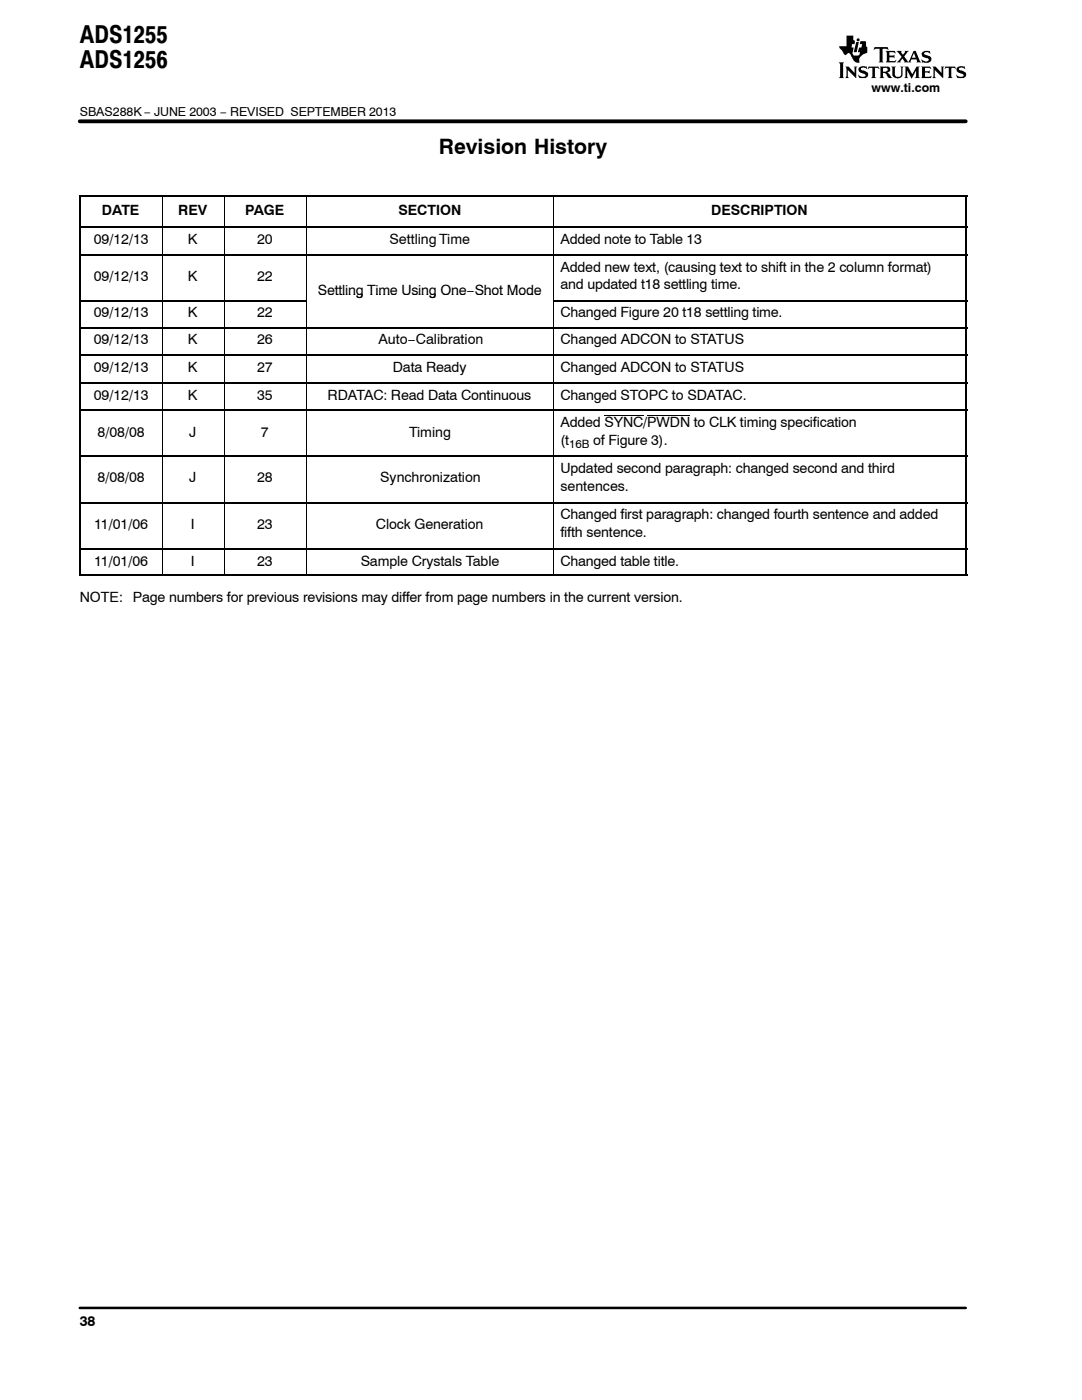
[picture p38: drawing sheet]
<svg xmlns="http://www.w3.org/2000/svg" width="216mm" height="279mm" viewBox="0 0 216 279" stroke-linecap="round" stroke-linejoin="round" font-family="sans-serif">
<defs><g id="words">
<g font-size="4.9">
<text x="15.9" y="8.6">ADS1255</text>
<text x="15.9" y="13.5">ADS1256</text>
</g>
<text font-size="4.2" x="87.5" y="30.6">Revision History</text>
<g font-size="2.8">
<text x="20.3" y="42.9">DATE</text>
<text x="35.6" y="42.9">REV</text>
<text x="48.9" y="42.9">PAGE</text>
<text x="79.5" y="42.9">SECTION</text>
<text x="141.9" y="42.9">DESCRIPTION</text>
<text x="18.7" y="48.7">09/12/13</text>
<text x="37.5" y="48.7">K</text>
<text x="51.3" y="48.7">20</text>
<text x="77.7" y="48.7">Settling Time</text>
<text x="111.8" y="48.7">Added note to Table 13</text>
<text x="18.7" y="56">09/12/13</text>
<text x="37.5" y="56">K</text>
<text x="51.3" y="56">22</text>
<text x="63.4" y="58.9">Settling Time Using One−Shot Mode</text>
<text x="63.4" y="58.9">Settling Time Using One Shot Mode</text>
<text x="111.8" y="54.2">Added new text, (causing text to shift in the 2 column format)</text>
<text x="111.8" y="57.7">and updated t18 settling time.</text>
<text x="18.7" y="63.3">09/12/13</text>
<text x="37.5" y="63.3">K</text>
<text x="51.3" y="63.3">22</text>
<text x="111.8" y="63.3">Changed Figure 20 t18 settling time.</text>
<text x="18.7" y="68.7">09/12/13</text>
<text x="37.5" y="68.7">K</text>
<text x="51.3" y="68.7">26</text>
<text x="75.5" y="68.7">Auto−Calibration</text>
<text x="111.8" y="68.7">Changed ADCON to STATUS</text>
<text x="18.7" y="74.3">09/12/13</text>
<text x="37.5" y="74.3">K</text>
<text x="51.3" y="74.3">27</text>
<text x="78.4" y="74.3">Data Ready</text>
<text x="111.8" y="74.3">Changed ADCON to STATUS</text>
<text x="18.7" y="79.8">09/12/13</text>
<text x="37.5" y="79.8">K</text>
<text x="51.3" y="79.8">35</text>
<text x="65.4" y="79.8">RDATAC: Read Data Continuous</text>
<text x="111.8" y="79.8">Changed STOPC to SDATAC.</text>
<text x="19.5" y="87.1">8/08/08</text>
<text x="37.8" y="87.1">J</text>
<text x="52.1" y="87.1">7</text>
<text x="81.6" y="87.1">Timing</text>
<text x="111.8" y="88.8">(t</text>
<text x="111.8" y="85.3">Added SYNC/PWDN to CLK timing specification</text>
<text x="118.4" y="88.8">of Figure 3).</text>
<text x="111.8" y="94.4">Updated second paragraph: changed second and third</text>
<text x="19.5" y="96.3">8/08/08</text>
<text x="37.8" y="96.3">J</text>
<text x="51.3" y="96.3">28</text>
<text x="75.9" y="96.3">Synchronization</text>
<text x="111.8" y="98">sentences.</text>
<text x="18.8" y="105.5">11/01/06</text>
<text x="38.1" y="105.5">I</text>
<text x="51.3" y="105.5">23</text>
<text x="75" y="105.5">Clock Generation</text>
<text x="111.8" y="103.6">Changed first paragraph: changed fourth sentence and added</text>
<text x="111.8" y="107.2">fifth sentence.</text>
<text x="18.8" y="112.9">11/01/06</text>
<text x="38.1" y="112.9">I</text>
<text x="51.3" y="112.9">23</text>
<text x="72" y="112.9">Sample Crystals Table</text>
<text x="111.8" y="112.9">Changed table title.</text>
<text x="15.9" y="120.1">NOTE: Page numbers for previous revisions may differ from page numbers in the current version.</text>
<text x="15.9" y="264.7">38</text>
</g>
<g font-size="2.5">
<text x="15.9" y="23.2">SBAS288K− JUNE 2003 − REVISED SEPTEMBER 2013</text>
<text x="173.9" y="18.5">www.ti.com</text>
</g>
<text font-size="2.3" x="113.5" y="89.4">16B</text>
</g></defs>
<path d="M15.9 24.2h176.8" fill="none" stroke="#000" stroke-width=".76"/>
<g fill="#000">
<path d="M170.9 8.4h.5l-.5 2h-.6z"/>
<path d="M170.9 7.8a.33 .33 0 0 1 .5 0 .33 .33 0 0 1 0 .4h-.4z" fill-rule="evenodd"/>
<path d="M168.9 7.1h1.4v.9l.3 .1-.1 .7h-.5l-.1 .7h.4l-.2 .9 .2 .7 1.2-.1 .1-.6h-.4v-.2l.3-.7h.4l.1-.7h-.5l.2-.6 1.1 .1v.9l.3 .2v1.1l-.9 .3-.6 .5-.1 .4v.8l-.9-.1-.8-1.1a.53 .53 0 0 0-.2-.6 .53 .53 0 0 0-.6 .1 .46 .46 0 0 1-.5 .1 .46 .46 0 0 1-.3-.5l-.6-.7-.2-.5h1.5z" fill-rule="evenodd"/>
<path d="M176.7 10.2h1.9l.1 .5-.4-.3h-.8v.7h.8l.2-.2v.7l-.2-.2h-.8v.8h1.1l.3-.3-.3 .5h-1.9l.3-.2v-1.8z" fill-rule="evenodd"/>
<path d="M178.9 10.2h1l-.1 .3 .4 .4 .4-.5-.1-.2h.9l-1 1.1 .8 1.1 .2-.3 .9-1.9h.4l.9 2 .3 .2h-1.1h.2l-.1-.5h-1l-.2 .3 .2 .2h-1.6l.2-.1-.4-.6-.4 .5v.2h-.8l1-1.1z" fill-rule="evenodd"/>
<path d="M184 10.5l.5-.3h1l.1 .6-.4-.4h-.6l-.2 .2v.2l.5 .2a.82 .82 0 0 1 .8 .4 .82 .82 0 0 1 0 .9l-.4 .2h-1.2l-.3-.6 .5 .3 .7 .1 .3-.3-.2-.4a1.01 1.01 0 0 1-1.2-1z" fill-rule="evenodd"/>
</g>
<path d="M182.4 10.6l.3 .9h-.8z" fill="#fff"/>
<g fill="#000">
<path d="M167.4 12.4h1l-.2 .2v2.8l.2 .2h-1l.2-.3v-2.5z" fill-rule="evenodd"/>
<path d="M168.7 13.3h.6l1.2 1.3v-1.2l-.2-.1h.8l-.2 .2v2.1l-1.7-1.6v1.4l.2 .2h-.7l.2-.4v-1.6z" fill-rule="evenodd"/>
<path d="M171.4 13.5h.1a1.34 1.34 0 0 1 1.3-.2l.1-.1 .2 .6-.3-.2a.83 .83 0 0 0-1 0l.1 .4 .6 .1a.79 .79 0 0 1 .6 1.1v.1l-.4 .3h-1.2l-.3-.7 .7 .4 .7-.1a.26 .26 0 0 0 .1-.2 .26 .26 0 0 0-.2-.3l-.3-.1a.82 .82 0 0 1-.8-1.1z" fill-rule="evenodd"/>
<path d="M173.3 13.3h2l.2 .5-.3-.3h-.6v1.9l.2 .2h-1l.3-.3v-1.8h-.6l-.4 .3z" fill-rule="evenodd"/>
<path d="M175.5 13.3h1.8l.2 .2 .1 .6-.6 .4 1.1 1.1h-.6l-.4-.3a.88 .88 0 0 0-.9-.7v.7l.2 .3h-.9l.2-.2v-2z" fill-rule="evenodd"/>
<path d="M177.8 13.3h1l-.2 .2v1.5l.2 .3h.7l.2-.1 .1-1.7-.2-.2h.7l-.2 .2v1.3a.95 .95 0 0 1-1.5 .7l-.5-.4v-1.6z" fill-rule="evenodd"/>
<path d="M180.4 13.3h.8l.8 1.5 .9-1.5h.7l-.3 .2v1.9l.3 .2h-1.1l.3-.3v-1.2l-.9 1.6-.9-1.6v1.3l.2 .2h-.8l.3-.2v-1.9z" fill-rule="evenodd"/>
<path d="M183.8 13.3h1.8l.2 .4v.1l-.3-.3h-.9v.7h.7l.2-.1v.5l-.3-.1h-.6v.8h.9l.4-.2-.1 .5h-2l.2-.2v-2z" fill-rule="evenodd"/>
<path d="M186 13.3h.7l1.2 1.3v-1.2l-.2-.1h.8l-.3 .2v2.1l-1.7-1.6v1.4l.3 .2h-.8l.3-.3v-1.8z" fill-rule="evenodd"/>
<path d="M188.6 13.3h2l.2 .5-.4-.3-.6 .1v1.7l.3 .3h-1l.2-.2v-1.9h-.6l-.2 .3z" fill-rule="evenodd"/>
<path d="M190.9 13.5h.1a1.34 1.34 0 0 1 1.4-.2v-.1l.2 .6-.2-.2a.83 .83 0 0 0-1.1 0l.1 .4 .6 .1a.79 .79 0 0 1 .7 1.1v.1l-.4 .3h-1.3l-.2-.7 .6 .4 .7-.1a.26 .26 0 0 0 .2-.2 .26 .26 0 0 0-.3-.3l-.2-.1a.82 .82 0 0 1-.9-1.1z" fill-rule="evenodd"/>
</g>
<path d="M176.3 13.5h.7l.1 .2v.4l-.3 .2h-.6z" fill-rule="evenodd" fill="#fff"/>
<path d="M174.5 9.4h2.6l.1 .6-.3-.3h-.8v2.6l.3 .1h-1.1l.2-.1v-2.6h-.8l-.3 .3z" fill-rule="evenodd" fill="#000"/>
<path d="M15.9 261h176.8" fill="none" stroke="#000" stroke-width=".51"/>
<g fill="none" stroke="#000" stroke-width=".25">
<path d="M15.9 39.2h177.1M16 39v42.7M192.8 39v42.7M15.9 45.3h177.1M15.9 50.8h177.1M15.9 60h45.2M110.5 60h82.5M15.9 65.4h177.1M15.9 70.9h177.1M15.9 76.4h177.1M15.9 81.9h177.1M15.9 91.1h177.1"/>
<path d="M16 81.8v33.1M192.8 81.8v33.1M15.9 100.3h177.1M15.9 109.5h177.1M15.9 114.8h177.1"/>
</g>
<path d="M32.4 39v42.7M44.7 39v42.7M61.2 39v42.7M110.5 39v42.7M32.4 81.8v33.1M44.7 81.8v33.1M61.2 81.8v33.1M110.5 81.8v33.1M120.6 82.9h7.8M129.1 82.9h8.6" fill="none" stroke="#000" stroke-width=".2"/>
<use href="#words"/>
</svg>
